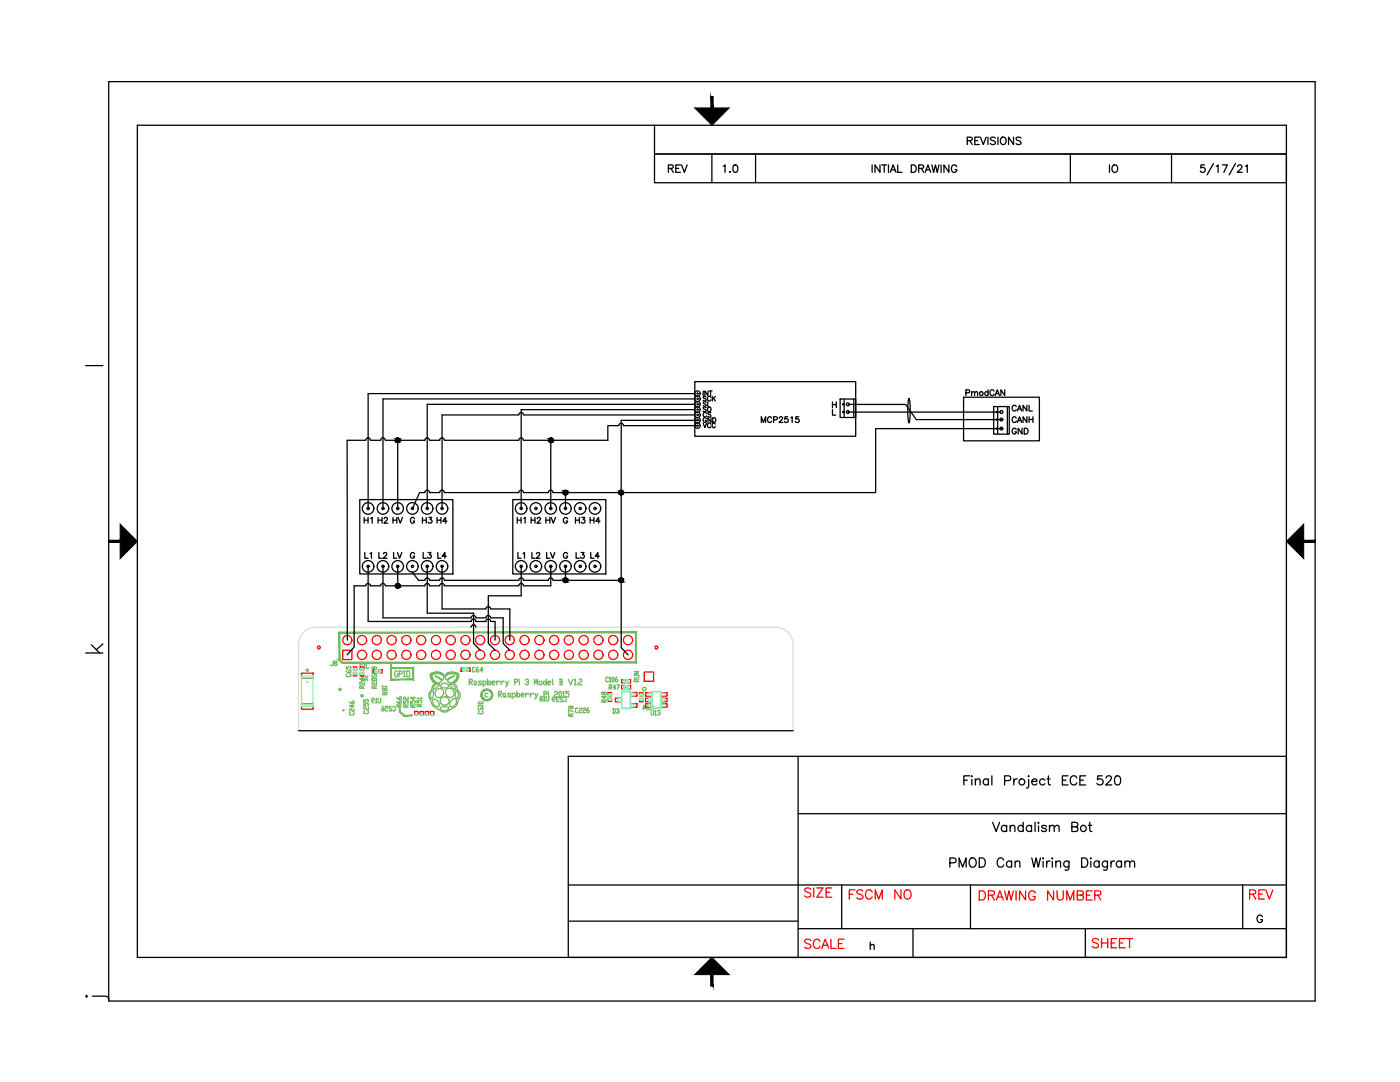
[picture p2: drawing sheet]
<svg xmlns="http://www.w3.org/2000/svg" width="279mm" height="216mm" viewBox="0 0 279 216" stroke-linecap="round" stroke-linejoin="round" font-family="sans-serif">
<defs><g id="words">
<text font-size="5.3" x="217" y="190.5">SHEET</text>
<text font-size="4.9" x="16.2" y="131.6">k</text>
<g font-size="4.9" fill="#f00">
<text x="159.8" y="180.3">SIZE</text>
<text x="168.6" y="180.6">FSCM NO</text>
<text x="248.4" y="180.6">REV</text>
<text x="159.8" y="190.5">SCALE</text>
</g>
<g font-size="4.4">
<text x="132.6" y="35.6">REV</text>
<text x="143.6" y="35.6">1.0</text>
<text x="220.5" y="35.6">IO</text>
</g>
<g font-size="4">
<text x="165.1" y="82.5">H</text>
<text x="201.1" y="83.3">CANL</text>
<text x="201.1" y="87.8">GND</text>
<text x="72" y="105.5">H1</text>
<text x="77.6" y="105.5">HV</text>
<text x="83.3" y="105.5">H3</text>
<text x="86.4" y="105.5">H4</text>
<text x="102.3" y="105.5">H1</text>
<text x="105.1" y="105.5">H2</text>
<text x="111.5" y="105.5">G</text>
<text x="113.9" y="105.5">H3</text>
<text x="72" y="112.5">L1</text>
<text x="74.8" y="112.5">L2</text>
<text x="77.6" y="112.5">LV</text>
<text x="83.6" y="112.5">L3</text>
<text x="102.3" y="112.5">L1</text>
<text x="108.3" y="112.5">LV</text>
<text x="111.5" y="112.5">G</text>
<text x="117.1" y="112.5">L4</text>
<text x="16.2" y="200.7">j</text>
</g>
<g font-size="4" fill="#73b85c">
<text x="65.3" y="134.1">J8</text>
<text x="121.4" y="143.6">D3</text>
</g>
<g font-size="3.5">
<text x="139.3" y="80.1">INT</text>
<text x="139.3" y="82.2">SI</text>
<text x="139.3" y="83.3">SO</text>
<text x="139.3" y="84.3">CS</text>
</g>
<text font-size="3.5" fill="#7fffbf" x="71.3" y="136.9">X2</text>
<g font-size="3.5" fill="#73b85c">
<text x="78.3" y="139.7" transform="rotate(-90 78.3 139.7)">R81</text>
<text x="82.5" y="142.2" transform="rotate(-90 82.5 142.2)">R52</text>
<text x="84" y="142.2" transform="rotate(-90 84 142.2)">R54</text>
<text x="120.7" y="138.6">R47</text>
</g>
<text font-size="2.6" x="16.2" y="74.1">l</text>
</g></defs>
<!-- layer: Viewport -->
<path d="M130.6 25v5.7h126.1" fill="none" stroke="#000" stroke-width=".25"/>
<!-- layer: Title Block -->
<g fill="#000" stroke="#000" stroke-width=".2">
<path d="M138.6 21.5h6.9l-3.4 3.5zM24 104.6l3.4 3.4-3.4 3.5zM256.7 108l3.5-3.4v6.9zM142.1 191l3.4 3.5h-6.9z"/>
<path d="M141.9 19.3l.4 2.2v-2.2zM141.9 19.3l.4 2.2h-.4z"/>
<path d="M21.7 107.8v.4l2.3-.4zM21.7 108.2l2.3-.4v.4z"/>
<path d="M260.2 108.2h2.3v-.4zM260.2 107.8h2.3l-2.3 .4z"/>
<path d="M141.8 194.5v2.3h.5zM141.8 194.5h.5v2.3z"/>
</g>
<g fill="none" stroke="#000" stroke-width=".25">
<path d="M21.7 16.3h240.8v183.4h-240.8zM27.4 25h229.3v166h-229.3zM150.8 30.7v5.8M193 28.1l.9-.1 .1-.2v-.3l-1-.1v1.4M193.5 28.1l.5 .7M194.5 28.1h.6M195.5 27.4h-1v1.4h1M195.7 27.4l.5 1.4 .6-1.4M197.2 27.4v1.4M198.6 27.6l-.3-.2-.6 .2v.2l.7 .3 .2 .3v.2l-.3 .2-.6-.2M199.2 27.4v1.4M199.9 27.4a.7 .7 0 0 1 .9 .7 .7 .7 0 0 1-.9 .7l-.3-.5 .1-.6z"/>
<path d="M202.3 27.4v1.4l-1-1.4v1.4M203.8 27.6a.56 .56 0 0 0-1 .1l.1 .2 .7 .3 .2 .4a.66 .66 0 0 1-1 0M213.6 30.7v5.8M233.8 30.7v5.8M256.7 30.7h-126.1v5.8h126.1M159.3 150.9v40.1M256.7 150.9h-143.3v40.1M113.4 176.6h143.3M159.3 162.4h97.4M168 176.6v8.7M193.7 176.6v8.7M248 176.6v8.7"/>
<path d="M113.4 183.8h45.9M159.3 185.3h97.4M182.2 185.3v5.7"/>
</g>
<!-- layer: 0 -->
<g fill="none" stroke="#000" stroke-width=".25">
<path d="M174.1 32.9v1.5M175.6 32.9v1.5l-1-1.5v1.5M176 32.9h1M176.5 32.9v1.5M177.3 32.9v1.5M177.7 34.4l.5-1.5 .6 1.5M177.9 33.9h.7M179.2 32.9v1.5h.8M181.9 32.9h.5a.78 .78 0 0 1 .5 .7 .78 .78 0 0 1-.5 .8h-.5zM183.3 33.6l.9-.1 .1-.2v-.2l-1-.2v1.5M183.9 33.6l.4 .8M184.6 34.4l.6-1.5 .6 1.5"/>
<path d="M184.8 33.9h.7M186 32.9l.3 1.5 .4-1.5 .3 1.5 .4-1.5M187.8 32.9v1.5M189.4 32.9v1.5l-1-1.5v1.5M190.9 33.3a.54 .54 0 0 0-.6-.4 .54 .54 0 0 0-.4 .6v.3a.53 .53 0 0 0 .5 .6 .53 .53 0 0 0 .5-.6h-.3M240.4 32.9h-.7l-.1 .6a.52 .52 0 0 1 .8 .1 .52 .52 0 0 1-.1 .7 .52 .52 0 0 1-.8-.2M242.2 32.6l-1.3 2.3M242.7 33.2l.4-.3v1.5M243.9 32.9h1l-.7 1.5M246.6 32.6l-1.3 2.3M247 33.3l.3-.4 .4 .1 .2 .2-.2 .5-.8 .7h1M248.6 33.2l.3-.3v1.5"/>
<path d="M256.7 30.7v5.8M138.7 76.2h32.1v10.9h-32.1zM138.7 78.5h-65.2v23M138.7 79.6h-62.3v21.9M167.7 79.6h3.1v3.7h-3.1zM170.4 79.6v3.7M181.4 79.5a12.2 12.2 0 0 1 0 4.9 12.2 12.2 0 0 1 0-4.9zM192.3 79.3h15.1v8.7h-15.1zM192.8 78.4l.6-.1 .1-.1-.1-.4h-.6v1.1M193.9 78.4l.3-.2h.3v.7M193.9 78.2v.7M194.5 78.4l.3-.2h.3v.7"/>
<path d="M197.2 78.3a.36 .36 0 0 0-.6 0 .36 .36 0 0 0 0 .5 .36 .36 0 0 0 .6 0M197.2 77.8v1.1M198.4 78.1a.41 .41 0 0 0-.5-.3 .41 .41 0 0 0-.3 .4v.3a.41 .41 0 0 0 .3 .4 .41 .41 0 0 0 .5-.3M198.6 78.9l.4-1.1 .5 1.1M198.8 78.5h.5M200.5 77.8v1.1l-.8-1.1v1.1M71.8 99.7h18.6v14.8h-18.6zM76.9 87.8a.48 .48 0 0 0-.5-.4 .48 .48 0 0 0-.5 .4l-1.9 .1a.49 .49 0 0 0-.5-.5 .49 .49 0 0 0-.5 .4l-3.7 .1v39.8M79.4 87.9v13.6M85.7 87.8a.48 .48 0 0 0-.5-.4 .48 .48 0 0 0-.4 .4l-7.9 .1M85.7 98.3a.48 .48 0 0 0-.5-.5 .48 .48 0 0 0-.4 .5h-1.1l-1.4 3.2M102.3 99.7h18.6v14.8h-18.6z"/>
<path d="M109.9 87.9v13.6M112.9 98.3v3.2M124.4 84.9a.48 .48 0 0 0-.4-.5 .48 .48 0 0 0-.5 .5h-2.2v3l-16.8-.1a.48 .48 0 0 0-.5-.4 .48 .48 0 0 0-.5 .5l-14.8-.1a.48 .48 0 0 0-.5-.4 .48 .48 0 0 0-.5 .4l-2 .1M124.5 84.9h14.7M138.7 82.8h-34.2a.48 .48 0 0 0-.5-.5 .48 .48 0 0 0-.5 .5h-15.3v18.7M138.7 80.7h-53.4v20.8M138.7 81.7h-34.7v19.8M139.2 83.9h-15.2v45.3l1.3 1.5M151.9 84.3v-1.1l.5 1.1 .4-1.1v1.1M154 83.4a.42 .42 0 0 0-.5-.2 .42 .42 0 0 0-.3 .4v.3a.42 .42 0 0 0 .3 .4 .42 .42 0 0 0 .5-.3M154.4 83.7h.6l.2-.3-.3-.2h-.5v1.1M155.5 83.4l.2-.2 .5 .2-.7 .9h.7"/>
<path d="M157.2 83.2h-.5l-.1 .4a.41 .41 0 0 1 .6 0 .41 .41 0 0 1 0 .6 .41 .41 0 0 1-.6-.1M157.8 83.4l.3-.2v1.1M159.4 83.2h-.5l-.1 .4a.4 .4 0 0 1 .6 .1 .4 .4 0 0 1-.1 .6 .4 .4 0 0 1-.5-.2M169.2 82.2h30.4M169.5 80.7h11.2l2.2 3h17M198.3 81.1h3.1v5.5h-3.1zM199.1 81.1v5.5M199.9 85.5h-25.1v12.8h-64.4a.48 .48 0 0 0-.5-.5 .48 .48 0 0 0-.5 .5h-4.9a.48 .48 0 0 0-.5-.5 .48 .48 0 0 0-.5 .5h-14.8a.48 .48 0 0 0-.5-.5 .48 .48 0 0 0-.5 .5h-2M201 81.1v5.5M73.5 113v11h20.5a.48 .48 0 0 1 .5-.5 .48 .48 0 0 1 .5 .5h2a.48 .48 0 0 1 .4-.5 .48 .48 0 0 1 .5 .5h.9v3.7M76.4 113v10.3h17.6a.49 .49 0 0 1 .5-.5 .49 .49 0 0 1 .5 .5h2a.49 .49 0 0 1 .5-.5 .49 .49 0 0 1 .4 .5h2.5v5.1l1.3 1.3M76.9 116.9a.48 .48 0 0 0-.5-.5 .48 .48 0 0 0-.5 .5h-1.9a.49 .49 0 0 0-.5-.5 .49 .49 0 0 0-.5 .5h-2.3v12.2l-1.4 1.6"/>
<path d="M79.4 113v3.9M82.3 114.2l1.2 1.6h1.3a.48 .48 0 0 1 .4-.5 .48 .48 0 0 1 .5 .5M85.3 113v9.4h9.2v6l1.3 1.3M85.7 116.9a.48 .48 0 0 0-.5-.5 .48 .48 0 0 0-.4 .5h-7.9M85.7 115.8h2a.48 .48 0 0 1 .5-.5 .48 .48 0 0 1 .5 .5h14.8a.48 .48 0 0 1 .5-.5 .48 .48 0 0 1 .5 .5h4.9a.48 .48 0 0 1 .5-.5 .48 .48 0 0 1 .5 .5h13.6M88.2 113v8.5h8.8a.48 .48 0 0 1 .4-.5 .48 .48 0 0 1 .5 .5h3.8v6.2M89.1 111h-.9l.6-.7v1.1M104 113v5.9h-6.5v9.5l1.3 1.3M109.9 113v3.9h-5.4a.48 .48 0 0 0-.5-.5 .48 .48 0 0 0-.5 .5h-14.8a.49 .49 0 0 0-.5-.5 .49 .49 0 0 0-.5 .5h-2M110 103.2l.4 1.2 .5-1.2M112.9 113v2.8M119.7 104h-.8l.6-.8v1.2"/>
<path d="M94 125.1a.48 .48 0 0 1 .5-.4 .48 .48 0 0 1 .5 .4M59.6 145.8h98.7M192.4 155.7h.7M193.5 154.8h-1.1v1.8M193.8 154.9h.2zM194 155.5v1.1M194.6 155.8l.5-.4 .4 .1 .1 1.1M194.6 155.4v1.2M197.3 155.7a.58 .58 0 0 0-.9-.1 .58 .58 0 0 0 0 .9 .58 .58 0 0 0 .9-.1M197.3 155.4v1.2M198 154.8v1.8M200.5 155.8l1-.1 .2-.3-.1-.4-.3-.2h-.8v1.8"/>
<path d="M202.3 155.4v1.2M203 155.4a.58 .58 0 0 0-.7 .5M205.3 154.8v.2zM205.3 155.5v1.4l-.1 .3h-.3M205.9 155.9h1a.56 .56 0 0 0-.7-.4 .56 .56 0 0 0-.2 .9 .56 .56 0 0 0 .9 0M208.5 155.7a.59 .59 0 0 0-.8-.1 .59 .59 0 0 0 0 .9 .59 .59 0 0 0 .8-.1M209 155.4h.6M209.2 154.8v1.5l.1 .2 .4 .1M212 155.7h.7M213.1 154.8h-1.1v1.8h1.1M214.9 155.2a.68 .68 0 0 0-.8-.4 .68 .68 0 0 0-.5 .7 .76 .76 0 0 0 .2 1 .76 .76 0 0 0 1-.1l.1-.2M215.5 155.7h.7"/>
<path d="M216.7 154.8h-1.2v1.8h1.2M220 154.8h-.9l-.1 .8a.65 .65 0 0 1 1 0 .65 .65 0 0 1-.1 .9 .65 .65 0 0 1-1-.2M220.8 155.2l.3-.4 .6 .2a.58 .58 0 0 1-.1 .8l-.9 .8h1.2M222.7 154.9a.62 .62 0 0 1 .9 .2 1.18 1.18 0 0 1-.5 1.5h-.2a.97 .97 0 0 1-.4-1.5zM256.7 150.9v40.1h-143.3M189.6 172.2h.8a.49 .49 0 0 0 .4-.5 .49 .49 0 0 0-.4-.5h-.8v1.8M191.4 173v-1.8l.7 1.8 .7-1.8v1.8M193.8 171.3a.89 .89 0 0 1 1 .4 .89 .89 0 0 1-.2 1.1 .68 .68 0 0 1-.7 .2 .68 .68 0 0 1-.5-.7v-.4zM195.4 171.2h.6a1 1 0 0 1 .7 .9 1 1 0 0 1-.7 .9h-.6zM198.1 164.1l.7 1.8 .7-1.8M200.3 171.6a.67 .67 0 0 0-.7-.4 .67 .67 0 0 0-.6 .7v.4a.67 .67 0 0 0 .6 .7 .67 .67 0 0 0 .7-.4M200.9 165a.59 .59 0 0 0-.9-.1 .59 .59 0 0 0 0 .9 .59 .59 0 0 0 .9-.1"/>
<path d="M200.9 164.7v1.2M201.6 165.1l.4-.4 .5 .1v1.1M201.6 164.7v1.2M201.9 172.1a.58 .58 0 0 0-.9-.1 .58 .58 0 0 0 0 .9 .58 .58 0 0 0 .9-.1M201.9 171.8v1.2M202.6 172.2l.4-.4 .5 .1v1.1M202.6 171.8v1.2M204.2 165a.58 .58 0 0 0-.9-.1 .58 .58 0 0 0 0 .8 .58 .58 0 0 0 .9 0M204.2 164.1v1.8M205.9 165a.59 .59 0 0 0-.9-.1 .59 .59 0 0 0 0 .9 .59 .59 0 0 0 .9-.1M205.9 164.7v1.2M205.9 171.2l.5 1.8 .4-1.8 .4 1.8 .4-1.8"/>
<path d="M206.6 164.1v1.8M207.3 164.1v.2zM207.3 164.8v1.1M208.2 171.2v.2zM208.2 171.9v1.1M208.8 165a.53 .53 0 0 0-.4-.3 .53 .53 0 0 0-.5 .3l.2 .2 .6 .2 .1 .3a.55 .55 0 0 1-.9 0M208.9 171.8v1.2M209.4 165.1l.5-.4 .4 .1 .1 1.1M209.4 164.7v1.2M209.6 171.8a.6 .6 0 0 0-.7 .5M210 171.2v.2zM210 171.9v1.1"/>
<path d="M210.4 165.1l.4-.4 .5 .1 .1 1.1M210.7 172.2l.5-.4 .4 .1 .1 1.1M210.7 171.8v1.2M213.3 171.8v1.4a.49 .49 0 0 1-.7 .4M213.3 172.1a.59 .59 0 0 0-.8-.1 .59 .59 0 0 0 0 .9 .59 .59 0 0 0 .8-.1M213.9 165l1-.1 .2-.3-.1-.3-.3-.2h-.8v1.8h.8a.48 .48 0 0 0 .4-.5 .48 .48 0 0 0-.4-.4M215.9 171.2h.6a.98 .98 0 0 1 .6 .9 .98 .98 0 0 1-.6 .9h-.6zM217.2 164.7h.6M217.5 164.1v1.5l.1 .2 .3 .1M217.7 171.2v.2zM217.7 171.9v1.1M219.4 172.1a.59 .59 0 0 0-.9-.1 .59 .59 0 0 0 0 .9 .59 .59 0 0 0 .9-.1"/>
<path d="M219.4 171.8v1.2M221 171.8l-.1 1.7-.2 .1h-.5M221 172.1a.59 .59 0 0 0-.8-.1 .59 .59 0 0 0 0 .9 .59 .59 0 0 0 .8-.1M221.7 171.8v1.2M222.4 171.8a.58 .58 0 0 0-.7 .5M223.8 172.1a.59 .59 0 0 0-.9-.1 .59 .59 0 0 0 0 .9 .59 .59 0 0 0 .9-.1M223.8 171.8v1.2M224.5 172.2l.5-.4 .4 .1 .1 1.1M224.5 171.8v1.2M225.5 172.2l.4-.4 .5 .1v1.1M173.7 188.7l.3-.2h.4l.1 1M173.7 188v1.5"/>
<path d="M251.9 182.9a.61 .61 0 0 0-.8-.2 .61 .61 0 0 0-.2 .8 .54 .54 0 0 0 .5 .6 .54 .54 0 0 0 .5-.6h-.3"/>
<circle cx="195.8" cy="78.5" r=".38"/>
<circle cx="79.4" cy="87.8" r=".46"/>
<circle cx="110" cy="87.8" r=".46"/>
<circle cx="112.9" cy="98.3" r=".46"/>
<circle cx="124" cy="98.3" r=".46"/>
<circle cx="199" cy="85.5" r=".14"/>
<circle cx="199" cy="83.7" r=".14"/>
<circle cx="199" cy="82.2" r=".14"/>
<circle cx="199.8" cy="85.5" r=".29"/>
<circle cx="199.8" cy="82.2" r=".29"/>
<circle cx="199.8" cy="83.7" r=".29"/>
<circle cx="73.5" cy="101.5" r="1.15"/>
<circle cx="73.5" cy="113" r="1.15"/>
<circle cx="76.4" cy="113" r="1.15"/>
<circle cx="76.4" cy="101.5" r="1.15"/>
<circle cx="79.4" cy="113" r="1.15"/>
<circle cx="79.4" cy="101.5" r="1.15"/>
<circle cx="79.4" cy="116.9" r=".46"/>
<circle cx="82.3" cy="101.5" r="1.15"/>
<circle cx="82.3" cy="113" r="1.15"/>
<circle cx="85.2" cy="113" r="1.15"/>
<circle cx="85.2" cy="101.5" r="1.15"/>
<circle cx="88.2" cy="101.5" r="1.15"/>
<circle cx="88.2" cy="113" r="1.15"/>
<circle cx="104" cy="101.5" r="1.15"/>
<circle cx="104" cy="113" r="1.15"/>
<circle cx="106.9" cy="113" r="1.15"/>
<circle cx="106.9" cy="101.5" r="1.15"/>
<circle cx="109.9" cy="101.5" r="1.15"/>
<circle cx="109.9" cy="113" r="1.15"/>
<circle cx="112.8" cy="101.5" r="1.15"/>
<circle cx="112.8" cy="113" r="1.15"/>
<circle cx="112.9" cy="115.8" r=".46"/>
<circle cx="115.8" cy="101.5" r="1.15"/>
<circle cx="115.8" cy="113" r="1.15"/>
<circle cx="118.7" cy="113" r="1.15"/>
<circle cx="118.7" cy="101.5" r="1.15"/>
<circle cx="124" cy="115.8" r=".46"/>
<circle cx="203.9" cy="156" r=".61"/>
<circle cx="216.2" cy="165.3" r=".61"/>
</g>
<!-- layer: TB_LABELS -->
<g fill="none" stroke="#f00" stroke-width=".25">
<path d="M195.4 177.8h.6a.98 .98 0 0 1 .7 .9 .98 .98 0 0 1-.7 .9h-.6zM197.3 178.6l1-.1 .2-.2-.1-.4-.3-.1h-.8v1.8M197.9 178.6l.6 1M198.8 179.6l.7-1.8 .7 1.8M199.1 179h.9M200.5 177.8l.4 1.8 .5-1.8 .4 1.8 .4-1.8M202.8 177.8v1.8M204.7 177.8v1.8l-1.2-1.8v1.8M206.6 178.2a.67 .67 0 0 0-.8-.5 .67 .67 0 0 0-.5 .7 .81 .81 0 0 0 .2 .9 .81 .81 0 0 0 .9 .2l.2-.6h-.4M210.3 177.8v1.8l-1.2-1.8v1.8M211 177.8v1.3a.62 .62 0 0 0 .6 .5 .62 .62 0 0 0 .6-.5v-1.3M212.9 179.6v-1.8l.7 1.8 .7-1.8v1.8"/>
<path d="M215 178.6l1-.1 .2-.2-.1-.4-.3-.1h-.8v1.8h.8a.49 .49 0 0 0 .4-.5 .49 .49 0 0 0-.4-.5M216.8 178.6h.7M218 177.8h-1.2v1.8h1.2M218.5 178.6l1-.1 .2-.2-.1-.4-.3-.1h-.8v1.8M219.1 178.6l.6 1"/>
</g>
<!-- layer: SILK_BOTTOM -->
<g fill="none" stroke="#73b85c" stroke-width=".25">
<path d="M72.3 132.6l-.1-.1h-.3l-.1 .3 .3 .1M72.8 132.6l-.1-.1v.9M73.1 132.5v.7l.1 .2 .4-.2M74.2 139.8h.4l.1-.2-.1-.3-.4 .2v.4l.4 .3M107.9 139.4l-.1 .2 .1 .3 .4-.2-.2-.3-.3-.1 .1-.3h.2l.2 .1-.2 .3M108.5 139.9h.3M108.8 139.1l-.2-.1v.9M109 139v.7l.1 .2 .4-.2v-.7M110.2 139.5h.4l.1-.1-.1-.3-.4 .1v.5l.4 .3M111.1 139.5l-.1 .2 .1 .3h.3l.1-.2M111.5 139.2l-.4-.1-.1 .3 .2 .1M112.2 139.2l-.1-.1-.4 .1 .2 .3 .3 .2v.3h-.5"/>
<path d="M112.5 139.2l.1-.1 .4 .1-.1 .8h-.3l-.1-.2M76.2 140.9l.4 .3v.5l-.1 .2h-.3l-.1-.3 .1-.2h.4M76.9 140.9h.5v.3h-.4l-.1 .2 .1 .5h.2l.2-.2M78.1 141.1l-.1-.2-.4 .2 .1 .3 .4 .2v.3h-.5M78.4 141.1l.1-.2 .4 .2-.2 .8h-.2l-.1-.2M95.5 141.2v.5h.3l.3-.5 .3 .1-.2 .4M95.5 140.8h.9l-.2 .1M95.5 140.2l.7-.1 .2 .2-.2 .1h-.6zM95.5 140.7v.2M95.6 141.9l-.1 .2v.2l.1 .1h.6l.2-.1-.2-.4M128.3 141.3h.5l-.4-.6v.9M129.2 140.7l.3 .3v.5l-.1 .1h-.2l-.2-.3 .2-.1h.3"/>
<path d="M130.2 141.2l-.4 .4M130.3 141.2h-.4l-.1-.2 .1-.3h.4v.9"/>
<circle cx="67.8" cy="137.6" r=".22"/>
<circle cx="72.2" cy="138.8" r=".22"/>
<circle cx="68.5" cy="141.7" r=".12"/>
</g>
<!-- layer: SILK_TOP -->
<g fill="none" stroke="#73b85c" stroke-width=".25">
<path d="M69.1 133.9l.3 .4h.5l.1-.4-.3-.2-.1 .2v.4M69.1 133v.5h.3v-.4l.2-.1 .4 .1-.1 .4M69.3 134.5l-.2 .1v.3l.2 .1h.6l.1-.1-.1-.4M72.6 139.6v.5h.3v-.4l.2-.1 .4 .1v.3l-.1 .1M79.4 133.9h-.5l-.1 .2v.7l.1 .2h.5v-.5h-.2M79.7 134.5h.4l.2-.2-.2-.4h-.4v1.1M80.6 133.9h.3M80.6 135h.3M80.7 133.9v1.1M81.2 133.9h.6v1.1h-.6zM86 134.4l1-.3h.6l.7 .3 .4 .6 .3-.5 .5-.3 1-.1 .9 .3 .1 .1v.6l-.3 .7-.6 .5 .1 .2a1.48 1.48 0 0 1 .6 1.2 1.26 1.26 0 0 1 .3 1.8l-.5 1.3-1.4 .9a1.33 1.33 0 0 1-1.6 .2l-1.7-1-.5-1.4a1.28 1.28 0 0 1 .2-1.8l.3-.9 .5-.5-.5-.3-.4-.5-.1-.6zM86 138.1a.27 .27 0 0 1 .4-.2 .27 .27 0 0 1 .1 .4l-.1 .7a.3 .3 0 0 1 0 .3 .3 .3 0 0 1-.3 .1 .99 .99 0 0 1-.1-1.3z"/>
<path d="M86.1 134.5h.7l-.1-.2 .4 .1-.1-.1 .3 .1v-.1l.5 .2 .1-.1 .2 .2 .1-.1a.7 .7 0 0 1 .1 1.2l-1.5-.9 1 .7a.4 .4 0 0 1 .3 .4 .4 .4 0 0 1-.4 .3l-.6 .1 .1-.1-.6-.3h.1l-.5-.5h.2l-.3-.3h.2l-.2-.2 .1-.1zM86.4 139.6l.1-.1a1.04 1.04 0 0 1 1.1 .8v.1a.41 .41 0 0 1 0 .5 .41 .41 0 0 1-.5 .1 1.08 1.08 0 0 1-.7-1.4zM86.7 136.8l.5-.3h.5a1.93 1.93 0 0 1-1.3 1.1zM87.1 137.7a.85 .85 0 0 1 1.3 0 .85 .85 0 0 1-.3 1.3 .77 .77 0 0 1-1 .1 .77 .77 0 0 1-.2-1zM88 136.6a.95 .95 0 0 1 1.5 .3 .92 .92 0 0 1-1.6-.1zM89.1 137.5l.5-.2a.92 .92 0 0 1 1 .8 .92 .92 0 0 1-.7 1 1.01 1.01 0 0 1-.8-1.6zM89.2 134.6l.9-.3v.1l.4-.1-.1 .1 .3-.1v.2h.7l-.2 .3 .2 .1-.2 .2h.1l-.2 .3h.1l-.2 .2h.1l-.6 .5h.1l-.4 .1 .1 .1h-.4a.42 .42 0 0 1-.5-.3 .42 .42 0 0 1 .2-.5l1.1-.7-1.1 .6a.39 .39 0 0 1-.6 .1 .39 .39 0 0 1 0-.7zM89.6 136.5h.5l.4 .2 .3 .3 .1 .6-.5-.2zM90.1 139.8l.2-.2a.45 .45 0 0 1 .6-.2 .45 .45 0 0 1 .2 .5 1.12 1.12 0 0 1-.9 1.1h-.3l-.2-.2 .1-.5zM90.9 137.9h.1a.93 .93 0 0 1 .2 1.5 1.49 1.49 0 0 1-.4-1.4zM93.7 136.1h.4l.2-.2-.2-.4h-.4v1.1M93.8 136.1l.5 .5"/>
<path d="M94.7 135.9l.3 .2v.4l-.1 .1-.3-.1zM94.8 133.3l-.1-.1-.4 .1 .1 .8 .4-.2M95 136.5l.2 .1M95.4 133.2l-.3 .3v.4l.3 .2 .2-.3-.2-.2h-.3M96.1 135.9h-.5l-.1 .2 .6 .4-.2 .1h-.4M96.3 133.8h-.5l.4-.6v.9M96.4 136.1l.1-.2h.3l.2 .2-.2 .5h-.4M96.4 135.9v1.1M97.3 135.5v1.1M97.4 138.3h-.5l-.1 .2 .1 .6h.5M97.6 135.9l.3 .2-.2 .5-.4-.3zM98.2 136.3h.5l.1-.2-.1-.2h-.4l-.1 .2 .1 .5h.4"/>
<path d="M99.1 135.9v.7M99.5 138.5h.4l.2-.2-.2-.3h-.4v1.1M99.7 138.5l.4 .6M99.7 136.1l-.3-.2-.3 .4M100 135.9v.7M100.6 138.3l.3 .2-.2 .6-.3-.2v-.4zM100.6 136.1l-.3-.2-.3 .4M100.9 138.9l.1 .2M100.9 135.9l.3 .7M101.5 135.9l-.4 1.1h-.2M101.9 138.3h-.4l-.2 .2 .6 .4-.1 .2h-.5M102.2 138.5l.2-.2h.3l.1 .2v.4l-.1 .2h-.5"/>
<path d="M102.2 138.3v1.1M102.7 136.1h.5l.1-.2-.1-.4h-.5v1.1M103.1 138v1.1M103.4 138.3l.3 .2-.1 .6-.5-.4zM103.6 135.5v.2M103.6 135.9v.7M104 138.7h.5l.1-.2-.1-.2h-.3l-.2 .2 .2 .6h.3M104.8 135.7l.2-.2h.3l.2 .2v.2l-.4 .2M104.9 138.3v.8M105.3 136.1l.2 .2-.2 .3h-.3l-.2-.1M105.5 138.5l-.3-.2-.3 .4M105.8 138.3v.8"/>
<path d="M106.4 138.5l-.3-.2-.3 .4M106.7 136.6v-1.1l.3 .8 .3-.8v1.1M106.7 138.3l.3 .8M107.3 138.3l-.4 1.1h-.2M107.7 135.9h.3l.2 .2-.2 .5h-.3l-.2-.1zM108.6 138.5h.4l.2-.2-.2-.3h-.4v1.1M108.6 135.9l.5 .4-.3 .3-.3-.1zM109.1 135.5v1.1M109.4 136.3h.4l.2-.2-.2-.2h-.3l-.1 .2v.4l.1 .1h.3M109.5 138v.1M109.5 138.3v.8M110.3 135.5v1l.1 .1"/>
<path d="M110.7 138.1l.1-.1h.3l.2 .1-.2 .4h-.3l-.1 .2v.4h.6M111.6 135.5h.5l.1 .2-.1 .4M111.7 138l.3 .1v.8l-.1 .2-.3-.2v-.8zM111.8 136.1h.3l.1 .4-.1 .1h-.5M111.8 135.5v1.1M112.3 138.1l.2-.1v1.1M112.3 139.1h.3M113.4 135.5l.5 1.1 .4-1.1M113.5 138h-.6v.3h.5l.1 .2-.1 .6h-.3l-.2-.2M114.7 135.7l.1-.2v1.1M114.7 136.6h.3M115.3 136.5v.1"/>
<path d="M115.5 135.7l.2-.2h.3l.2 .2-.2 .4h-.3l-.2 .2v.3h.7M126.6 134.8h.8l.1 .1-.1 .4h-.8M126.6 134h.9l-.9 .5h.9M127 136v-.3l-.1-.2-.3 .2v.3h.9M127.5 135.5l-.5 .4M69.7 140l.4 .4h.4l.2-.4-.2-.1-.3 .1v.4M69.9 142.2l-.2 .1v.3l.2 .1h.6l.2-.1-.2-.4M70.4 140.7v.5l-.7-.4h1M70.7 141.4v.5l-.5-.1-.1-.4-.4 .1v.3l.2 .1M72.6 140.4v.5h.3v-.4l.2-.1 .4 .1v.3l-.1 .1M72.7 141.9l-.1 .1 .1 .4 .8-.1v-.3l-.1-.1M73.5 141.1v.5h-.3l-.3-.5-.3 .2 .1 .3"/>
<path d="M87.9 141.2l.7-.2h.7a.31 .31 0 0 1 .3 .4 .31 .31 0 0 1-.4 .3 .96 .96 0 0 1-1.4-.4zM113.9 142.9v-.4l-.3-.1-.1 .1v.4h.9M113.9 141l.2-.1 .3 .1-.2 .4-.3-.1-.1-.4-.3 .1 .1 .4 .3-.1M114.4 142l-.9-.4v.5M114.4 142.4l-.5 .4M115.4 141.4l-.2-.1-.3 .1v.7l.1 .1 .4-.1M115.6 141.4l.1-.1 .4 .1-.1 .3-.4 .2v.3h.5M116.4 141.4l.1-.1 .4 .1-.1 .3-.4 .2v.3h.5M117.5 141.3l-.4 .3v.5l.4 .1 .1-.3-.1-.2h-.4M129.9 141.7v.8l.2 .2 .4-.2v-.8M130.7 141.9l.1-.2v1M130.7 142.7h.3"/>
<path d="M131.2 141.9l.1-.2 .4 .2v.2l-.2 .1M131.6 142.2l.1 .2-.1 .3-.4-.2"/>
<circle cx="61.3" cy="133.7" r=".22"/>
<circle cx="88.7" cy="139.9" r=".86"/>
<circle cx="128.6" cy="137.5" r=".37"/>
</g>
<!-- layer: PINS_TOP -->
<g fill="none" stroke="#f00" stroke-width=".25">
<path d="M60.2 134.3h2.3v1.1h-2.3zM68.4 129.7h1.8v1.9h-1.8zM75.6 133.6h.7v.7h-.7zM92 133.3h.7v.7h-.7zM93.2 133.3h.6v.7h-.6zM125.8 138.2h1.3v.7h-1.3zM127.6 138.2h.7v.7h-.7zM127.6 139.4h.7v.6h-.7zM128.6 134.1h1.9v1.8h-1.9zM128.8 138.2h1.3v.7h-1.3zM128.8 139.3h1.3v.7h-1.3zM131.9 139.3h1.2v.7h-1.2z"/>
<path d="M131.9 138.2h1.2v.7h-1.2zM60.2 140.5h2.3v1h-2.3zM84.9 142h.6v.6h-.6zM85.9 142h.7v.6h-.7zM125.8 140.4h1.3v.7h-1.3zM128.8 140.4h1.3v.7h-1.3zM131.9 140.4h1.2v.7h-1.2z"/>
<circle cx="63.6" cy="129.2" r=".29"/>
<circle cx="69.3" cy="127.7" r=".92"/>
<circle cx="72.3" cy="127.7" r=".92"/>
<circle cx="72.3" cy="130.7" r=".92"/>
<circle cx="75.2" cy="130.7" r=".92"/>
<circle cx="75.2" cy="127.7" r=".92"/>
<circle cx="78.2" cy="130.7" r=".92"/>
<circle cx="78.2" cy="127.7" r=".92"/>
<circle cx="81.1" cy="130.7" r=".92"/>
<circle cx="81.1" cy="127.7" r=".92"/>
<circle cx="84" cy="127.7" r=".92"/>
<circle cx="84" cy="130.7" r=".92"/>
<circle cx="87" cy="127.7" r=".92"/>
<circle cx="87" cy="130.7" r=".92"/>
<circle cx="89.9" cy="130.7" r=".92"/>
<circle cx="89.9" cy="127.7" r=".92"/>
<circle cx="92.9" cy="127.7" r=".92"/>
<circle cx="92.9" cy="130.7" r=".92"/>
<circle cx="95.8" cy="127.7" r=".92"/>
<circle cx="95.8" cy="130.7" r=".92"/>
<circle cx="98.8" cy="127.7" r=".92"/>
<circle cx="98.8" cy="130.7" r=".92"/>
<circle cx="101.7" cy="130.7" r=".92"/>
<circle cx="101.7" cy="127.7" r=".92"/>
<circle cx="104.7" cy="127.7" r=".92"/>
<circle cx="104.7" cy="130.7" r=".92"/>
<circle cx="107.6" cy="130.7" r=".92"/>
<circle cx="107.6" cy="127.7" r=".92"/>
<circle cx="110.6" cy="130.7" r=".92"/>
<circle cx="110.6" cy="127.7" r=".92"/>
<circle cx="113.5" cy="127.7" r=".92"/>
<circle cx="113.5" cy="130.7" r=".92"/>
<circle cx="116.5" cy="127.7" r=".92"/>
<circle cx="116.5" cy="130.7" r=".92"/>
<circle cx="119.4" cy="130.7" r=".92"/>
<circle cx="119.4" cy="127.7" r=".92"/>
<circle cx="122.4" cy="130.7" r=".92"/>
<circle cx="122.4" cy="127.7" r=".92"/>
<circle cx="125.3" cy="130.7" r=".92"/>
<circle cx="125.3" cy="127.7" r=".92"/>
<circle cx="131" cy="129.2" r=".29"/>
</g>
<!-- layer: PARTS_TOP -->
<g fill="none" stroke="#7fffbf" stroke-width=".25">
<path d="M60.2 134.9h2.3v6h-2.3zM60.2 135.2h2.3M67.8 126.3h59v5.8h-59zM92.3 133.3h1.2v.6h-1.2zM92.6 133.3v.6M93.2 133.3v.6M124 137.9h1.9v3.5h-1.9zM124.1 138h1.7v3.3h-1.7zM125.9 138.3h.7v.5h-.7M127.7 138.5h.6v1.2h-.6zM127.7 138.8h.6M127.7 139.4h.6"/>
<path d="M130.1 138h1.8v3.3h-1.8zM130.1 138.3h-.7v.5h.7M130.1 139.4h-.7v.5h.7M130.2 138.1h1.6v3.1h-1.6zM131.9 138.3h.7v.5h-.7M131.9 139.4h.7v.5h-.7M60.2 140.6h2.3M84.9 142.6h.6M86 142.6h.5M125.9 140.5h.7v.5h-.7M130.1 140.5h-.7v.5h.7M131.9 140.5h.7v.5h-.7"/>
<circle cx="61.3" cy="136" r=".12"/>
</g>
<!-- layer: SILK_TOP -->
<g fill="#73b85c" stroke="#73b85c" stroke-width=".2">
<path d="M67.6 126.2l.2 5.4v-5.4zM67.6 126.2l.2 5.4-.2 .1zM67.6 131.7l.7 .4-.5-.5zM67.6 131.7l.7 .4v.2zM68.3 132.1v.2l58.6-.2zM68.3 132.3l58.6-.2 .1 .2zM126.9 126.3v5.8l.1 .2zM126.9 126.3l.1-.2v6.2zM67.7 126.3h59.2l.1-.2zM67.7 126.1h59.3l-59.3 .2z"/>
<path d="M98.3 138.7v.3l-.2-.1zM98.1 138.7v.2l.2-.2zM98.3 138.4v.3h-.2zM98.1 138.4v.3l.2-.3zM98.1 138.1l.2 .3h-.2zM98 138.2l.1 .2v-.3zM98 137.9l.1 .2-.1 .1zM97.8 138l.2 .2v-.3zM97.7 137.7l.3 .2-.2 .1zM97.7 137.7l-.1 .1 .2 .2zM97.5 137.6l.2 .1-.1 .1zM97.5 137.6l-.1 .1 .2 .1zM97.2 137.5l.3 .1-.1 .1zM97.2 137.5v.2h.2zM96.9 137.6l.3-.1v.2zM96.9 137.6v.1h.3zM96.6 137.7l.3-.1v.1zM96.6 137.7l.1 .1 .2-.1zM96.4 137.9l.2-.2 .1 .1zM96.4 137.9l.1 .1 .2-.2zM96.4 137.9l.1 .1-.3 .1zM96.2 138.1l.1 .1 .2-.2zM96.2 138.1l.1 .1-.2 .2zM96.1 138.4h.1l.1-.2zM96.1 138.4h.1l-.2 .3zM96.2 138.4l-.2 .3h.2zM96 138.7h.2l-.1 .3zM96.2 138.7l-.1 .3 .1-.1zM96.1 139l.1-.1v.3zM96.2 138.9v.3l.1-.1zM96.2 139.2l.1-.1 .1 .4zM96.3 139.1l.1 .4 .1-.1zM96.4 139.5l.1-.1 .1 .3zM96.5 139.4l.1 .3 .1-.2zM96.7 139.5l.2 .3-.3-.1zM96.7 139.5l.2 .3v-.2zM96.9 139.6l.3 .2h-.3zM96.9 139.6l.3 .2v-.2zM97.2 139.6l.3 .2h-.3zM97.2 139.6l.3 .2-.1-.2zM97.4 139.6l.3 .1-.2 .1zM97.4 139.6l.3 .1-.1-.2zM97.6 139.5h.4l-.3 .2zM97.6 139.5h.4l-.2-.1zM97.8 139.4l.3-.2-.1 .3zM98 139.1l-.2 .3 .3-.2zM98 139.1l.3-.1-.2 .2zM98.1 138.9l-.1 .2 .3-.1z"/>
<path d="M78.1 133.2v.2l4.5-.2zM78.1 133.4l4.5-.2-.2 .2zM82.4 133.4l.2 2.3v-2.5zM82.4 133.4l.2 2.3-.2-.2zM78 135.7h4.6l-.2-.2zM78 135.7l.1-.2h4.3zM78 132.2v3.5l.1-.2zM78 132.2h.1v3.3z"/>
</g>
<!-- layer: BOARD_OUTLINE -->
<path d="M94 125.2l-30.9-.1a3.5 3.5 0 0 0-3.5 3.5v17.2M95 125.2l59.8-.1a3.5 3.5 0 0 1 3.5 3.5v17.2" fill="none" stroke="#dbdbdb" stroke-width=".25"/>
<!-- layer: 0 -->
<g fill="#000" stroke="#000" stroke-width=".2">
<path d="M79.3 87.4h.2zM79.2 87.4h.3z"/>
<path d="M79.2 87.4l.4 .1zM79.2 87.5h.4z"/>
<path d="M79.2 88.3h.3zM79.2 88.3h.2z"/>
<path d="M79.2 87.5h.5zM79.1 87.5h.6z"/>
<path d="M79.2 88.3h.4zM79.2 88.3h.3z"/>
<path d="M79.1 87.5l.6 .1zM79.1 87.5l.6 .1z"/>
<path d="M79.1 88.2h.6zM79.1 88.2l.5 .1z"/>
<path d="M79 87.6h.8zM79 87.6h.8z"/>
<path d="M79 88.2h.7zM79 88.2h.7z"/>
<path d="M79 87.6l.8 .1zM79 87.6l.8 .1z"/>
<path d="M79 88.1h.8zM79 88.1l.7 .1z"/>
<path d="M79 87.7l.8 .1zM79 87.7l.8 .1z"/>
<path d="M79 88h.8zM79 88l.8 .1z"/>
<path d="M78.9 87.8l.9 .1zM78.9 87.8l.9 .1z"/>
<path d="M78.9 87.9h.9zM78.9 87.9h.9z"/>
<path d="M78.9 87.9h.9zM78.9 87.9l.9 .1z"/>
<path d="M109.9 87.4h.2zM109.9 87.4h.2z"/>
<path d="M109.9 87.4l.3 .1zM109.8 87.5h.4z"/>
<path d="M109.9 88.3h.2zM109.9 88.3h.1z"/>
<path d="M109.8 87.5h.4zM109.7 87.5h.5z"/>
<path d="M109.8 88.3h.4zM109.8 88.3h.3z"/>
<path d="M109.7 87.5l.6 .1zM109.7 87.5l.6 .1z"/>
<path d="M109.7 88.2h.5zM109.7 88.2l.5 .1z"/>
<path d="M109.6 87.6h.8zM109.6 87.6h.8z"/>
<path d="M109.6 88.2h.7zM109.6 88.2h.6z"/>
<path d="M109.6 87.6l.8 .1zM109.6 87.6l.8 .1z"/>
<path d="M109.6 88.1h.8zM109.6 88.1l.7 .1z"/>
<path d="M109.6 87.7l.8 .1zM109.6 87.7l.8 .1z"/>
<path d="M109.6 88h.8zM109.6 88l.8 .1z"/>
<path d="M109.5 87.8l.9 .1zM109.5 87.8l.9 .1z"/>
<path d="M109.5 87.9h.9zM109.5 87.9l.9 .1z"/>
<path d="M109.5 87.9h.9zM109.5 87.9h.9z"/>
<path d="M112.8 97.8l.2 .1zM112.7 97.9h.3z"/>
<path d="M112.7 97.9h.4zM112.6 97.9h.5z"/>
<path d="M112.7 98.7h.3zM112.7 98.7h.2z"/>
<path d="M112.6 97.9h.5zM112.6 97.9h.5z"/>
<path d="M112.6 98.7h.5zM112.6 98.7h.4z"/>
<path d="M112.6 97.9l.6 .1zM112.6 97.9l.6 .1z"/>
<path d="M112.6 98.7h.5zM112.6 98.7h.5z"/>
<path d="M112.5 98l.7 .1zM112.5 98l.7 .1z"/>
<path d="M112.5 98.6h.7zM112.5 98.6l.6 .1z"/>
<path d="M112.5 98.1h.8zM112.5 98.1h.8z"/>
<path d="M112.5 98.5h.7zM112.5 98.5l.7 .1z"/>
<path d="M112.4 98.1l.9 .1zM112.4 98.1l.9 .1z"/>
<path d="M112.4 98.5h.9zM112.4 98.5h.8z"/>
<path d="M112.4 98.2l.9 .1zM112.4 98.2l.9 .1z"/>
<path d="M112.4 98.3l.9 .1zM112.4 98.3l.9 .1z"/>
<path d="M112.4 98.4h.9zM112.4 98.4l.9 .1z"/>
<path d="M123.9 97.8l.2 .1zM123.9 97.9h.2z"/>
<path d="M123.9 97.9h.3zM123.8 97.9h.4z"/>
<path d="M123.9 98.7h.2zM123.9 98.7h.1z"/>
<path d="M123.8 97.9h.4zM123.7 97.9h.5z"/>
<path d="M123.8 98.7h.4zM123.8 98.7h.3z"/>
<path d="M123.7 97.9l.6 .1zM123.7 97.9l.6 .1z"/>
<path d="M123.7 98.7h.5zM123.7 98.7h.5z"/>
<path d="M123.7 98l.7 .1zM123.6 98.1h.8z"/>
<path d="M123.7 98.6h.6zM123.7 98.6l.5 .1z"/>
<path d="M123.6 98.1h.8zM123.6 98.1h.8z"/>
<path d="M123.6 98.5h.8zM123.6 98.5l.7 .1z"/>
<path d="M123.6 98.1l.8 .1zM123.6 98.1l.8 .1z"/>
<path d="M123.6 98.5h.8zM123.6 98.5h.8z"/>
<path d="M123.5 98.2l.9 .1zM123.5 98.2l.9 .1z"/>
<path d="M123.5 98.4h.9zM123.5 98.4l.9 .1z"/>
<path d="M123.5 98.3h.9zM123.5 98.3l.9 .1z"/>
<path d="M79.3 116.5h.2zM79.2 116.5h.3z"/>
<path d="M79.2 116.5h.4zM79.2 116.5h.4z"/>
<path d="M79.2 117.3h.3zM79.2 117.3h.2z"/>
<path d="M79.2 116.5h.5zM79.1 116.5h.6z"/>
<path d="M79.2 117.3h.4zM79.2 117.3h.3z"/>
<path d="M79.1 116.5l.6 .1zM79 116.6h.7z"/>
<path d="M79.1 117.3h.6zM79.1 117.3h.5z"/>
<path d="M79 116.6l.8 .1zM79 116.6l.8 .1z"/>
<path d="M79 117.2h.7zM79 117.2l.7 .1z"/>
<path d="M79 116.7h.8zM79 116.7h.8z"/>
<path d="M79 117.1h.8zM79 117.1l.7 .1z"/>
<path d="M79 116.7l.8 .1zM79 116.7l.8 .1z"/>
<path d="M79 117h.8zM79 117l.8 .1z"/>
<path d="M78.9 116.8l.9 .1zM78.9 116.8l.9 .1z"/>
<path d="M78.9 116.9l.9 .1zM78.9 116.9l.9 .1z"/>
<path d="M78.9 117h.9zM78.9 117h.9z"/>
<path d="M112.8 115.3l.2 .1zM112.7 115.4h.3z"/>
<path d="M112.7 115.4h.4zM112.6 115.4h.5z"/>
<path d="M112.7 116.2h.3zM112.7 116.2h.2z"/>
<path d="M112.6 115.4h.5zM112.6 115.4h.5z"/>
<path d="M112.6 116.2h.5zM112.6 116.2h.4z"/>
<path d="M112.6 115.4l.6 .1zM112.5 115.5h.7z"/>
<path d="M112.6 116.1h.5zM112.6 116.1l.5 .1z"/>
<path d="M112.5 115.5h.7zM112.5 115.5h.7z"/>
<path d="M112.5 116.1h.7zM112.5 116.1h.6z"/>
<path d="M112.5 115.5l.8 .1zM112.5 115.5l.8 .1z"/>
<path d="M112.5 116h.7zM112.5 116l.7 .1z"/>
<path d="M112.4 115.6l.9 .1zM112.4 115.6l.9 .1z"/>
<path d="M112.4 115.9h.9zM112.4 115.9l.8 .1z"/>
<path d="M112.4 115.7l.9 .1zM112.4 115.7l.9 .1z"/>
<path d="M112.4 115.8l.9 .1zM112.4 115.8l.9 .1z"/>
<path d="M112.4 115.9h.9zM112.4 115.9h.9z"/>
<path d="M123.9 115.3l.2 .1zM123.9 115.4h.2z"/>
<path d="M123.9 115.4h.3zM123.8 115.4h.4z"/>
<path d="M123.9 116.2h.2zM123.9 116.2h.1z"/>
<path d="M123.8 115.4h.4zM123.7 115.4h.5z"/>
<path d="M123.8 116.2h.4zM123.8 116.2h.3z"/>
<path d="M123.7 115.4l.6 .1zM123.7 115.5h.6z"/>
<path d="M123.7 116.1h.5zM123.7 116.1l.5 .1z"/>
<path d="M123.7 115.5h.7zM123.6 115.5h.8z"/>
<path d="M123.7 116.1h.6zM123.7 116.1h.5z"/>
<path d="M123.6 115.5l.8 .1zM123.6 115.5l.8 .1z"/>
<path d="M123.6 116h.8zM123.6 116l.7 .1z"/>
<path d="M123.6 115.6l.8 .1zM123.6 115.6l.8 .1z"/>
<path d="M123.6 115.9h.8zM123.6 115.9l.8 .1z"/>
<path d="M123.5 115.7l.9 .1zM123.5 115.7l.9 .1z"/>
<path d="M123.5 115.9h.9zM123.5 115.9h.9z"/>
<path d="M123.5 115.8h.9zM123.5 115.8l.9 .1z"/>
</g>
<use href="#words"/>
</svg>
